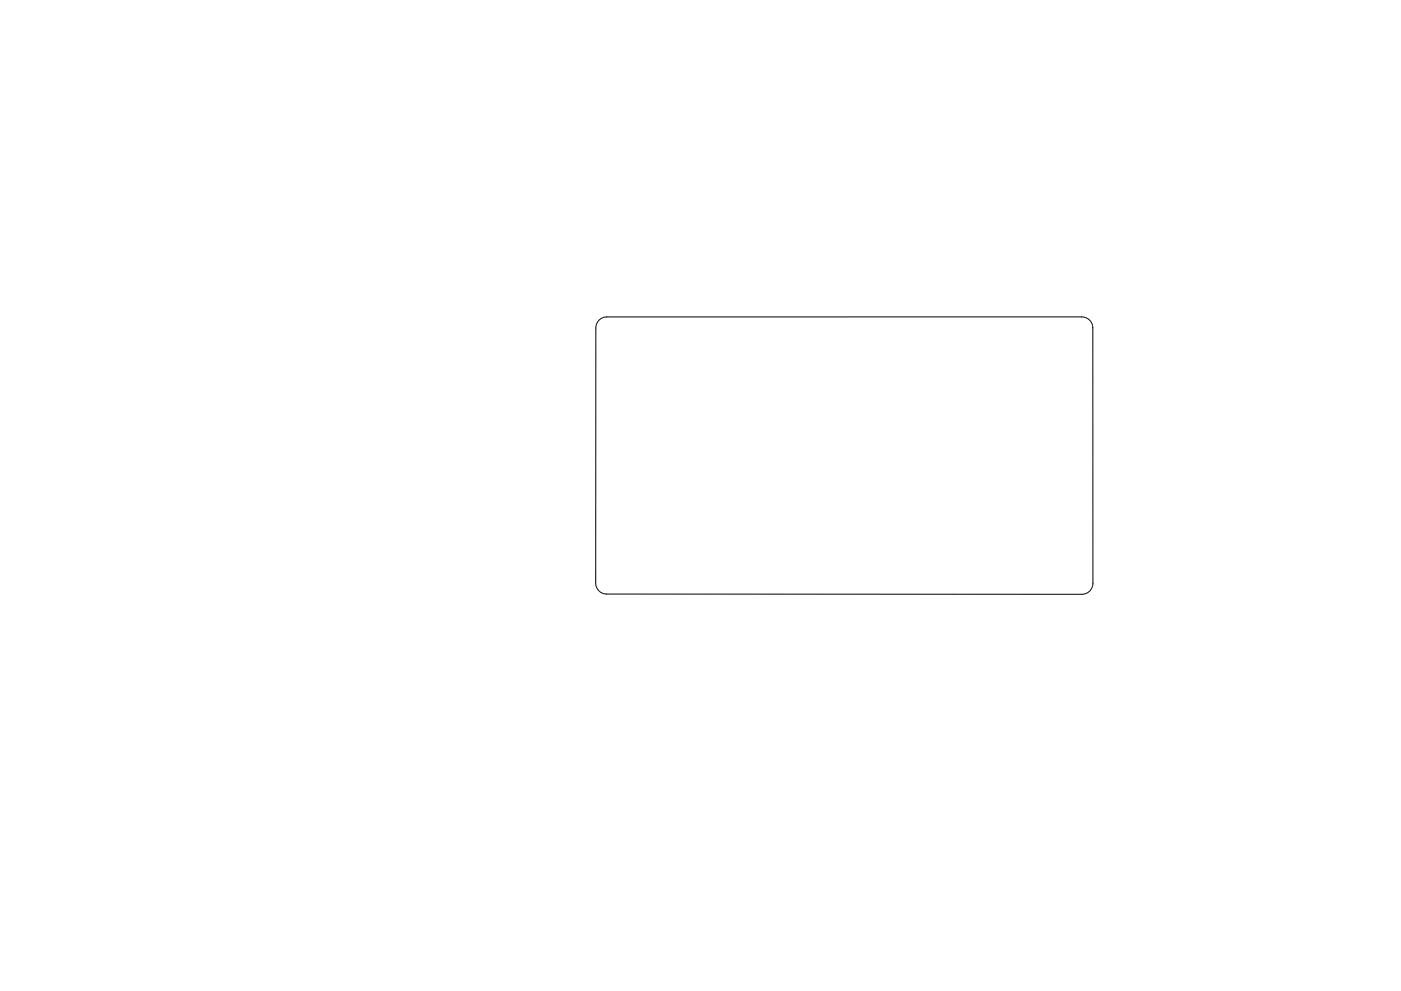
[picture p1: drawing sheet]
<svg xmlns="http://www.w3.org/2000/svg" width="297mm" height="210mm" viewBox="0 0 297 210" stroke-linecap="round" stroke-linejoin="round" font-family="sans-serif">
<path d="M128.7 67.2a2.34 2.34 0 0 0-2.4 2.4v54.1a2.34 2.34 0 0 0 2.4 2.3l100.7 .1a2.34 2.34 0 0 0 2.3-2.4M128.7 67.2h100.7a2.34 2.34 0 0 1 2.3 2.4v54.1" fill="none" stroke="#000" stroke-width=".21"/>
</svg>
